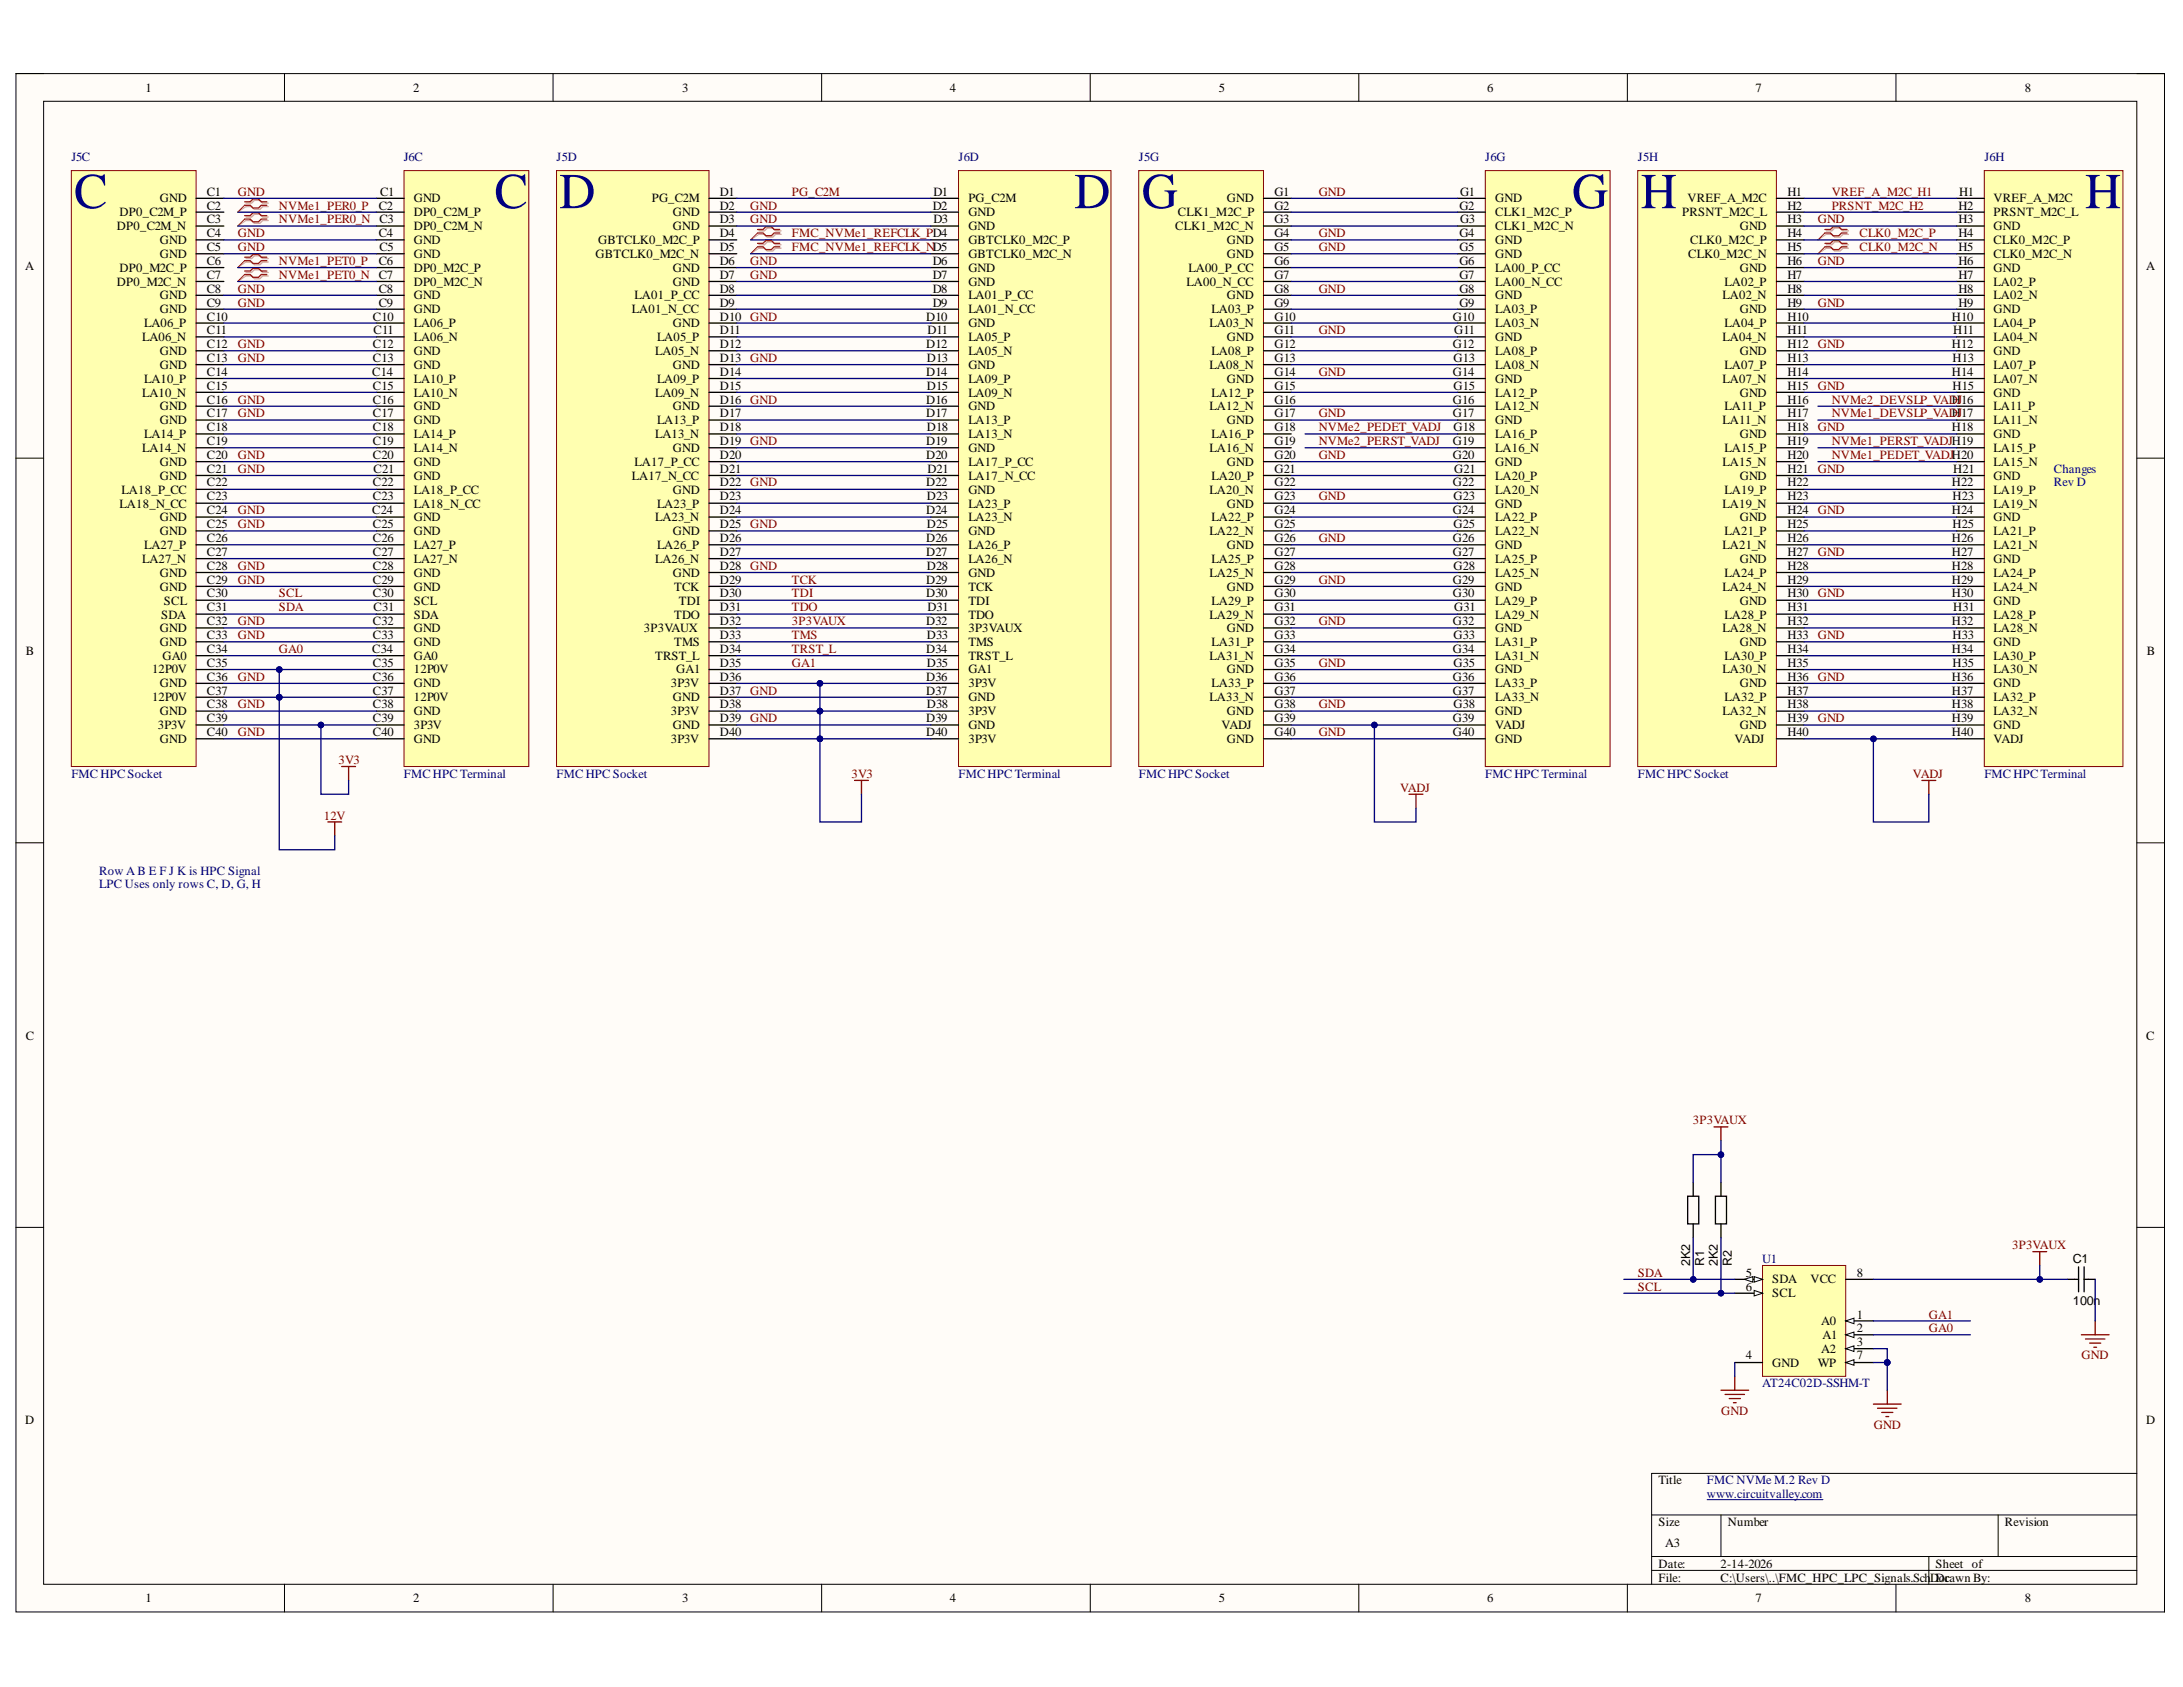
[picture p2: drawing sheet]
<svg xmlns="http://www.w3.org/2000/svg" width="279mm" height="216mm" viewBox="0 0 279 216" stroke-linecap="round" stroke-linejoin="round" font-family="sans-serif">
<defs><g id="words">
<g font-size="6.4" fill="#000080">
<text x="9.5" y="26.6">C</text>
<text x="63.3" y="26.6">C</text>
<text x="71.6" y="26.6">D</text>
<text x="137.5" y="26.6">D</text>
<text x="146.1" y="26.6">G</text>
<text x="201.2" y="26.6">G</text>
<text x="210" y="26.6">H</text>
<text x="266.8" y="26.6">H</text>
</g>
<g font-size="1.6">
<text x="18.6" y="11.8">1</text>
<text x="52.9" y="11.8">2</text>
<text x="87.3" y="11.8">3</text>
<text x="121.6" y="11.8">4</text>
<text x="156" y="11.8">5</text>
<text x="190.4" y="11.8">6</text>
<text x="224.7" y="11.8">7</text>
<text x="259.1" y="11.8">8</text>
<text x="15" y="29.4">DP0_C2M_N</text>
<text x="15.3" y="27.7">DP0_C2M_P</text>
<text x="20.5" y="25.9">GND</text>
<text x="26.5" y="25">C1</text>
<text x="26.5" y="26.8">C2</text>
<text x="26.5" y="28.6">C3</text>
<text x="48.5" y="26.8">C2</text>
<text x="48.6" y="25">C1</text>
<text x="53" y="25.9">GND</text>
<text x="53" y="27.7">DP0_C2M_P</text>
<text x="53" y="29.4">DP0_C2M_N</text>
<text x="83.4" y="25.9">PG_C2M</text>
<text x="86.1" y="27.7">GND</text>
<text x="86.1" y="29.4">GND</text>
<text x="92.1" y="25">D1</text>
<text x="92.1" y="26.8">D2</text>
<text x="92.1" y="28.6">D3</text>
<text x="119.4" y="26.8">D2</text>
<text x="119.5" y="25">D1</text>
<text x="119.5" y="28.6">D3</text>
<text x="123.9" y="25.9">PG_C2M</text>
<text x="123.9" y="27.7">GND</text>
<text x="123.9" y="29.4">GND</text>
<text x="150.4" y="29.4">CLK1_M2C_N</text>
<text x="150.8" y="27.7">CLK1_M2C_P</text>
<text x="157" y="25.9">GND</text>
<text x="163.1" y="25">G1</text>
<text x="163.1" y="26.8">G2</text>
<text x="163.1" y="28.6">G3</text>
<text x="186.8" y="26.8">G2</text>
<text x="186.9" y="25">G1</text>
<text x="186.9" y="28.6">G3</text>
<text x="191.4" y="25.9">GND</text>
<text x="191.4" y="27.7">CLK1_M2C_P</text>
<text x="191.4" y="29.4">CLK1_M2C_N</text>
<text x="215.3" y="27.7">PRSNT_M2C_L</text>
<text x="216" y="25.9">VREF_A_M2C</text>
<text x="222.7" y="29.4">GND</text>
<text x="228.8" y="25">H1</text>
<text x="228.8" y="26.8">H2</text>
<text x="228.8" y="28.6">H3</text>
<text x="250.7" y="26.8">H2</text>
<text x="250.7" y="28.6">H3</text>
<text x="250.8" y="25">H1</text>
<text x="255.2" y="25.9">VREF_A_M2C</text>
<text x="255.2" y="27.7">PRSNT_M2C_L</text>
<text x="255.2" y="29.4">GND</text>
<text x="3.2" y="34.6">A</text>
<text x="15.3" y="34.8">DP0_M2C_P</text>
<text x="20.5" y="31.2">GND</text>
<text x="20.5" y="33">GND</text>
<text x="26.5" y="30.4">C4</text>
<text x="26.5" y="32.1">C5</text>
<text x="26.5" y="33.9">C6</text>
<text x="26.5" y="35.7">C7</text>
<text x="48.5" y="30.4">C4</text>
<text x="48.5" y="33.9">C6</text>
<text x="48.6" y="32.1">C5</text>
<text x="53" y="31.2">GND</text>
<text x="53" y="33">GND</text>
<text x="53" y="34.8">DP0_M2C_P</text>
<text x="76.2" y="33">GBTCLK0_M2C_N</text>
<text x="76.6" y="31.2">GBTCLK0_M2C_P</text>
<text x="86.1" y="34.8">GND</text>
<text x="92.1" y="30.4">D4</text>
<text x="92.1" y="32.1">D5</text>
<text x="92.1" y="33.9">D6</text>
<text x="92.1" y="35.7">D7</text>
<text x="119.4" y="33.9">D6</text>
<text x="119.4" y="35.7">D7</text>
<text x="123.9" y="31.2">GBTCLK0_M2C_P</text>
<text x="123.9" y="33">GBTCLK0_M2C_N</text>
<text x="123.9" y="34.8">GND</text>
<text x="152.1" y="34.8">LA00_P_CC</text>
<text x="157" y="31.2">GND</text>
<text x="157" y="33">GND</text>
<text x="163.1" y="30.4">G4</text>
<text x="163.1" y="32.1">G5</text>
<text x="163.1" y="33.9">G6</text>
<text x="163.1" y="35.7">G7</text>
<text x="186.8" y="30.4">G4</text>
<text x="186.8" y="32.1">G5</text>
<text x="186.8" y="33.9">G6</text>
<text x="186.8" y="35.7">G7</text>
<text x="191.4" y="31.2">GND</text>
<text x="191.4" y="33">GND</text>
<text x="191.4" y="34.8">LA00_P_CC</text>
<text x="216.1" y="33">CLK0_M2C_N</text>
<text x="216.3" y="31.2">CLK0_M2C_P</text>
<text x="222.7" y="34.8">GND</text>
<text x="228.8" y="30.4">H4</text>
<text x="228.8" y="32.1">H5</text>
<text x="228.8" y="33.9">H6</text>
<text x="228.8" y="35.7">H7</text>
<text x="250.7" y="30.4">H4</text>
<text x="250.7" y="32.1">H5</text>
<text x="250.7" y="33.9">H6</text>
<text x="250.7" y="35.7">H7</text>
<text x="255.2" y="31.2">CLK0_M2C_P</text>
<text x="255.2" y="33">CLK0_M2C_N</text>
<text x="255.2" y="34.8">GND</text>
<text x="274.7" y="34.6">A</text>
<text x="15" y="36.5">DP0_M2C_N</text>
<text x="18.4" y="41.9">LA06_P</text>
<text x="20.5" y="38.3">GND</text>
<text x="20.5" y="40.1">GND</text>
<text x="26.5" y="37.5">C8</text>
<text x="26.5" y="39.2">C9</text>
<text x="26.5" y="41">C10</text>
<text x="47.7" y="41">C10</text>
<text x="48.5" y="37.5">C8</text>
<text x="48.5" y="39.2">C9</text>
<text x="53" y="36.5">DP0_M2C_N</text>
<text x="53" y="38.3">GND</text>
<text x="53" y="40.1">GND</text>
<text x="53" y="41.9">LA06_P</text>
<text x="80.9" y="40.1">LA01_N_CC</text>
<text x="81.2" y="38.3">LA01_P_CC</text>
<text x="86.1" y="36.5">GND</text>
<text x="86.1" y="41.9">GND</text>
<text x="92.1" y="37.5">D8</text>
<text x="92.1" y="39.2">D9</text>
<text x="92.1" y="41">D10</text>
<text x="118.5" y="41">D10</text>
<text x="119.4" y="37.5">D8</text>
<text x="119.4" y="39.2">D9</text>
<text x="123.9" y="36.5">GND</text>
<text x="123.9" y="38.3">LA01_P_CC</text>
<text x="123.9" y="40.1">LA01_N_CC</text>
<text x="123.9" y="41.9">GND</text>
<text x="151.9" y="36.5">LA00_N_CC</text>
<text x="154.8" y="41.9">LA03_N</text>
<text x="155.1" y="40.1">LA03_P</text>
<text x="157" y="38.3">GND</text>
<text x="163.1" y="37.5">G8</text>
<text x="163.1" y="39.2">G9</text>
<text x="163.1" y="41">G10</text>
<text x="186" y="41">G10</text>
<text x="186.8" y="37.5">G8</text>
<text x="186.8" y="39.2">G9</text>
<text x="191.4" y="36.5">LA00_N_CC</text>
<text x="191.4" y="38.3">GND</text>
<text x="191.4" y="40.1">LA03_P</text>
<text x="191.4" y="41.9">LA03_N</text>
<text x="220.5" y="38.3">LA02_N</text>
<text x="220.7" y="36.5">LA02_P</text>
<text x="220.7" y="41.9">LA04_P</text>
<text x="222.7" y="40.1">GND</text>
<text x="228.8" y="37.5">H8</text>
<text x="228.8" y="39.2">H9</text>
<text x="228.8" y="41">H10</text>
<text x="249.8" y="41">H10</text>
<text x="250.7" y="37.5">H8</text>
<text x="250.7" y="39.2">H9</text>
<text x="255.2" y="36.5">LA02_P</text>
<text x="255.2" y="38.3">LA02_N</text>
<text x="255.2" y="40.1">GND</text>
<text x="255.2" y="41.9">LA04_P</text>
<text x="18.2" y="43.6">LA06_N</text>
<text x="20.5" y="45.4">GND</text>
<text x="20.5" y="47.2">GND</text>
<text x="26.5" y="42.8">C11</text>
<text x="26.5" y="44.6">C12</text>
<text x="26.5" y="46.4">C13</text>
<text x="47.7" y="44.6">C12</text>
<text x="47.7" y="46.4">C13</text>
<text x="47.8" y="42.8">C11</text>
<text x="53" y="43.6">LA06_N</text>
<text x="53" y="45.4">GND</text>
<text x="53" y="47.2">GND</text>
<text x="83.8" y="45.4">LA05_N</text>
<text x="84.1" y="43.6">LA05_P</text>
<text x="86.1" y="47.2">GND</text>
<text x="92.1" y="42.8">D11</text>
<text x="92.1" y="44.6">D12</text>
<text x="92.1" y="46.4">D13</text>
<text x="118.5" y="44.6">D12</text>
<text x="118.6" y="46.4">D13</text>
<text x="118.7" y="42.8">D11</text>
<text x="123.9" y="43.6">LA05_P</text>
<text x="123.9" y="45.4">LA05_N</text>
<text x="123.9" y="47.2">GND</text>
<text x="154.8" y="47.2">LA08_N</text>
<text x="155.1" y="45.4">LA08_P</text>
<text x="157" y="43.6">GND</text>
<text x="163.1" y="42.8">G11</text>
<text x="163.1" y="44.6">G12</text>
<text x="163.1" y="46.4">G13</text>
<text x="186" y="44.6">G12</text>
<text x="186" y="46.4">G13</text>
<text x="186.1" y="42.8">G11</text>
<text x="191.4" y="43.6">GND</text>
<text x="191.4" y="45.4">LA08_P</text>
<text x="191.4" y="47.2">LA08_N</text>
<text x="220.5" y="43.6">LA04_N</text>
<text x="220.7" y="47.2">LA07_P</text>
<text x="222.7" y="45.4">GND</text>
<text x="228.8" y="42.8">H11</text>
<text x="228.8" y="44.6">H12</text>
<text x="228.8" y="46.4">H13</text>
<text x="249.8" y="44.6">H12</text>
<text x="249.9" y="46.4">H13</text>
<text x="250" y="42.8">H11</text>
<text x="255.2" y="43.6">LA04_N</text>
<text x="255.2" y="45.4">GND</text>
<text x="255.2" y="47.2">LA07_P</text>
<text x="18.2" y="50.7">LA10_N</text>
<text x="18.4" y="49">LA10_P</text>
<text x="20.5" y="52.5">GND</text>
<text x="26.5" y="48.1">C14</text>
<text x="26.5" y="49.9">C15</text>
<text x="26.5" y="51.7">C16</text>
<text x="26.5" y="53.4">C17</text>
<text x="47.6" y="48.1">C14</text>
<text x="47.7" y="49.9">C15</text>
<text x="47.7" y="51.7">C16</text>
<text x="47.7" y="53.4">C17</text>
<text x="53" y="49">LA10_P</text>
<text x="53" y="50.7">LA10_N</text>
<text x="53" y="52.5">GND</text>
<text x="83.8" y="50.7">LA09_N</text>
<text x="84.1" y="49">LA09_P</text>
<text x="86.1" y="52.5">GND</text>
<text x="92.1" y="48.1">D14</text>
<text x="92.1" y="49.9">D15</text>
<text x="92.1" y="51.7">D16</text>
<text x="92.1" y="53.4">D17</text>
<text x="118.5" y="48.1">D14</text>
<text x="118.5" y="51.7">D16</text>
<text x="118.5" y="53.4">D17</text>
<text x="118.6" y="49.9">D15</text>
<text x="123.9" y="49">LA09_P</text>
<text x="123.9" y="50.7">LA09_N</text>
<text x="123.9" y="52.5">GND</text>
<text x="154.8" y="52.5">LA12_N</text>
<text x="155.1" y="50.7">LA12_P</text>
<text x="157" y="49">GND</text>
<text x="163.1" y="48.1">G14</text>
<text x="163.1" y="49.9">G15</text>
<text x="163.1" y="51.7">G16</text>
<text x="163.1" y="53.4">G17</text>
<text x="186" y="48.1">G14</text>
<text x="186" y="51.7">G16</text>
<text x="186" y="53.4">G17</text>
<text x="186" y="49.9">G15</text>
<text x="191.4" y="49">GND</text>
<text x="191.4" y="50.7">LA12_P</text>
<text x="191.4" y="52.5">LA12_N</text>
<text x="220.5" y="49">LA07_N</text>
<text x="220.7" y="52.5">LA11_P</text>
<text x="222.7" y="50.7">GND</text>
<text x="228.8" y="48.1">H14</text>
<text x="228.8" y="49.9">H15</text>
<text x="228.8" y="51.7">H16</text>
<text x="228.8" y="53.4">H17</text>
<text x="249.8" y="48.1">H14</text>
<text x="249.8" y="51.7">H16</text>
<text x="249.8" y="53.4">H17</text>
<text x="249.9" y="49.9">H15</text>
<text x="255.2" y="49">LA07_N</text>
<text x="255.2" y="50.7">GND</text>
<text x="255.2" y="52.5">LA11_P</text>
<text x="18.2" y="57.9">LA14_N</text>
<text x="18.4" y="56.1">LA14_P</text>
<text x="20.5" y="54.3">GND</text>
<text x="20.5" y="59.6">GND</text>
<text x="26.5" y="55.1">C18</text>
<text x="26.5" y="56.9">C19</text>
<text x="26.5" y="58.7">C20</text>
<text x="47.7" y="55.1">C18</text>
<text x="47.7" y="56.9">C19</text>
<text x="47.7" y="58.7">C20</text>
<text x="53" y="54.3">GND</text>
<text x="53" y="56.1">LA14_P</text>
<text x="53" y="57.9">LA14_N</text>
<text x="53" y="59.6">GND</text>
<text x="81.2" y="59.6">LA17_P_CC</text>
<text x="83.8" y="56.1">LA13_N</text>
<text x="84.1" y="54.3">LA13_P</text>
<text x="86.1" y="57.9">GND</text>
<text x="92.1" y="55.1">D18</text>
<text x="92.1" y="56.9">D19</text>
<text x="92.1" y="58.7">D20</text>
<text x="118.5" y="56.9">D19</text>
<text x="118.5" y="58.7">D20</text>
<text x="118.6" y="55.1">D18</text>
<text x="123.9" y="54.3">LA13_P</text>
<text x="123.9" y="56.1">LA13_N</text>
<text x="123.9" y="57.9">GND</text>
<text x="123.9" y="59.6">LA17_P_CC</text>
<text x="154.8" y="57.9">LA16_N</text>
<text x="155.1" y="56.1">LA16_P</text>
<text x="157" y="54.3">GND</text>
<text x="157" y="59.6">GND</text>
<text x="163.1" y="55.1">G18</text>
<text x="163.1" y="56.9">G19</text>
<text x="163.1" y="58.7">G20</text>
<text x="186" y="56.9">G19</text>
<text x="186" y="58.7">G20</text>
<text x="186" y="55.1">G18</text>
<text x="191.4" y="54.3">GND</text>
<text x="191.4" y="56.1">LA16_P</text>
<text x="191.4" y="57.9">LA16_N</text>
<text x="191.4" y="59.6">GND</text>
<text x="220.5" y="54.3">LA11_N</text>
<text x="220.5" y="59.6">LA15_N</text>
<text x="220.7" y="57.9">LA15_P</text>
<text x="222.7" y="56.1">GND</text>
<text x="228.8" y="55.1">H18</text>
<text x="228.8" y="56.9">H19</text>
<text x="228.8" y="58.7">H20</text>
<text x="249.8" y="55.1">H18</text>
<text x="255.2" y="54.3">LA11_N</text>
<text x="255.2" y="56.1">GND</text>
<text x="255.2" y="57.9">LA15_P</text>
<text x="255.2" y="59.6">LA15_N</text>
<text x="15.3" y="65">LA18_N_CC</text>
<text x="15.6" y="63.2">LA18_P_CC</text>
<text x="20.5" y="61.4">GND</text>
<text x="26.5" y="60.5">C21</text>
<text x="26.5" y="62.3">C22</text>
<text x="26.5" y="64">C23</text>
<text x="26.5" y="65.8">C24</text>
<text x="47.6" y="65.8">C24</text>
<text x="47.7" y="62.3">C22</text>
<text x="47.7" y="64">C23</text>
<text x="47.8" y="60.5">C21</text>
<text x="53" y="61.4">GND</text>
<text x="53" y="63.2">LA18_P_CC</text>
<text x="53" y="65">LA18_N_CC</text>
<text x="80.9" y="61.4">LA17_N_CC</text>
<text x="84.1" y="65">LA23_P</text>
<text x="86.1" y="63.2">GND</text>
<text x="92.1" y="60.5">D21</text>
<text x="92.1" y="62.3">D22</text>
<text x="92.1" y="64">D23</text>
<text x="92.1" y="65.8">D24</text>
<text x="118.5" y="62.3">D22</text>
<text x="118.5" y="65.8">D24</text>
<text x="118.6" y="64">D23</text>
<text x="118.7" y="60.5">D21</text>
<text x="123.9" y="61.4">LA17_N_CC</text>
<text x="123.9" y="63.2">GND</text>
<text x="123.9" y="65">LA23_P</text>
<text x="154.8" y="63.2">LA20_N</text>
<text x="155.1" y="61.4">LA20_P</text>
<text x="157" y="65">GND</text>
<text x="163.1" y="60.5">G21</text>
<text x="163.1" y="62.3">G22</text>
<text x="163.1" y="64">G23</text>
<text x="163.1" y="65.8">G24</text>
<text x="186" y="62.3">G22</text>
<text x="186" y="65.8">G24</text>
<text x="186" y="64">G23</text>
<text x="186.1" y="60.5">G21</text>
<text x="191.4" y="61.4">LA20_P</text>
<text x="191.4" y="63.2">LA20_N</text>
<text x="191.4" y="65">GND</text>
<text x="220.5" y="65">LA19_N</text>
<text x="220.7" y="63.2">LA19_P</text>
<text x="222.7" y="61.4">GND</text>
<text x="228.8" y="60.5">H21</text>
<text x="228.8" y="62.3">H22</text>
<text x="228.8" y="64">H23</text>
<text x="228.8" y="65.8">H24</text>
<text x="249.8" y="62.3">H22</text>
<text x="249.8" y="65.8">H24</text>
<text x="249.9" y="64">H23</text>
<text x="250" y="60.5">H21</text>
<text x="255.2" y="61.4">GND</text>
<text x="255.2" y="63.2">LA19_P</text>
<text x="255.2" y="65">LA19_N</text>
<text x="18.4" y="70.3">LA27_P</text>
<text x="20.5" y="66.7">GND</text>
<text x="20.5" y="68.5">GND</text>
<text x="26.5" y="67.6">C25</text>
<text x="26.5" y="69.4">C26</text>
<text x="26.5" y="71.1">C27</text>
<text x="47.7" y="67.6">C25</text>
<text x="47.7" y="69.4">C26</text>
<text x="47.7" y="71.1">C27</text>
<text x="53" y="66.7">GND</text>
<text x="53" y="68.5">GND</text>
<text x="53" y="70.3">LA27_P</text>
<text x="83.8" y="66.7">LA23_N</text>
<text x="84.1" y="70.3">LA26_P</text>
<text x="86.1" y="68.5">GND</text>
<text x="92.1" y="67.6">D25</text>
<text x="92.1" y="69.4">D26</text>
<text x="92.1" y="71.1">D27</text>
<text x="118.5" y="69.4">D26</text>
<text x="118.5" y="71.1">D27</text>
<text x="118.6" y="67.6">D25</text>
<text x="123.9" y="66.7">LA23_N</text>
<text x="123.9" y="68.5">GND</text>
<text x="123.9" y="70.3">LA26_P</text>
<text x="154.8" y="68.5">LA22_N</text>
<text x="155.1" y="66.7">LA22_P</text>
<text x="157" y="70.3">GND</text>
<text x="163.1" y="67.6">G25</text>
<text x="163.1" y="69.4">G26</text>
<text x="163.1" y="71.1">G27</text>
<text x="186" y="69.4">G26</text>
<text x="186" y="71.1">G27</text>
<text x="186" y="67.6">G25</text>
<text x="191.4" y="66.7">LA22_P</text>
<text x="191.4" y="68.5">LA22_N</text>
<text x="191.4" y="70.3">GND</text>
<text x="220.5" y="70.3">LA21_N</text>
<text x="220.7" y="68.5">LA21_P</text>
<text x="222.7" y="66.7">GND</text>
<text x="228.8" y="67.6">H25</text>
<text x="228.8" y="69.4">H26</text>
<text x="228.8" y="71.1">H27</text>
<text x="249.8" y="69.4">H26</text>
<text x="249.8" y="71.1">H27</text>
<text x="249.9" y="67.6">H25</text>
<text x="255.2" y="66.7">GND</text>
<text x="255.2" y="68.5">LA21_P</text>
<text x="255.2" y="70.3">LA21_N</text>
<text x="18.2" y="72.1">LA27_N</text>
<text x="20.5" y="73.8">GND</text>
<text x="20.5" y="75.6">GND</text>
<text x="21" y="77.4">SCL</text>
<text x="26.5" y="72.9">C28</text>
<text x="26.5" y="74.7">C29</text>
<text x="26.5" y="76.5">C30</text>
<text x="47.7" y="72.9">C28</text>
<text x="47.7" y="74.7">C29</text>
<text x="47.7" y="76.5">C30</text>
<text x="53" y="72.1">LA27_N</text>
<text x="53" y="73.8">GND</text>
<text x="53" y="75.6">GND</text>
<text x="53" y="77.4">SCL</text>
<text x="83.8" y="72.1">LA26_N</text>
<text x="86.1" y="73.8">GND</text>
<text x="86.3" y="75.6">TCK</text>
<text x="86.9" y="77.4">TDI</text>
<text x="92.1" y="72.9">D28</text>
<text x="92.1" y="74.7">D29</text>
<text x="92.1" y="76.5">D30</text>
<text x="118.5" y="74.7">D29</text>
<text x="118.5" y="76.5">D30</text>
<text x="118.6" y="72.9">D28</text>
<text x="123.9" y="72.1">LA26_N</text>
<text x="123.9" y="73.8">GND</text>
<text x="123.9" y="75.6">TCK</text>
<text x="123.9" y="77.4">TDI</text>
<text x="154.8" y="73.8">LA25_N</text>
<text x="155.1" y="72.1">LA25_P</text>
<text x="155.1" y="77.4">LA29_P</text>
<text x="157" y="75.6">GND</text>
<text x="163.1" y="72.9">G28</text>
<text x="163.1" y="74.7">G29</text>
<text x="163.1" y="76.5">G30</text>
<text x="186" y="74.7">G29</text>
<text x="186" y="76.5">G30</text>
<text x="186" y="72.9">G28</text>
<text x="191.4" y="72.1">LA25_P</text>
<text x="191.4" y="73.8">LA25_N</text>
<text x="191.4" y="75.6">GND</text>
<text x="191.4" y="77.4">LA29_P</text>
<text x="220.5" y="75.6">LA24_N</text>
<text x="220.7" y="73.8">LA24_P</text>
<text x="222.7" y="72.1">GND</text>
<text x="222.7" y="77.4">GND</text>
<text x="228.8" y="72.9">H28</text>
<text x="228.8" y="74.7">H29</text>
<text x="228.8" y="76.5">H30</text>
<text x="249.8" y="72.9">H28</text>
<text x="249.8" y="74.7">H29</text>
<text x="249.8" y="76.5">H30</text>
<text x="255.2" y="72.1">GND</text>
<text x="255.2" y="73.8">LA24_P</text>
<text x="255.2" y="75.6">LA24_N</text>
<text x="255.2" y="77.4">GND</text>
<text x="3.3" y="83.8">B</text>
<text x="20.5" y="80.9">GND</text>
<text x="20.5" y="82.7">GND</text>
<text x="20.6" y="79.2">SDA</text>
<text x="26.5" y="78.2">C31</text>
<text x="26.5" y="80">C32</text>
<text x="26.5" y="81.8">C33</text>
<text x="26.5" y="83.6">C34</text>
<text x="47.6" y="83.6">C34</text>
<text x="47.7" y="80">C32</text>
<text x="47.7" y="81.8">C33</text>
<text x="47.8" y="78.2">C31</text>
<text x="53" y="79.2">SDA</text>
<text x="53" y="80.9">GND</text>
<text x="53" y="82.7">GND</text>
<text x="82.4" y="80.9">3P3VAUX</text>
<text x="86.3" y="79.2">TDO</text>
<text x="86.3" y="82.7">TMS</text>
<text x="92.1" y="78.2">D31</text>
<text x="92.1" y="80">D32</text>
<text x="92.1" y="81.8">D33</text>
<text x="92.1" y="83.6">D34</text>
<text x="118.5" y="80">D32</text>
<text x="118.5" y="83.6">D34</text>
<text x="118.6" y="81.8">D33</text>
<text x="118.7" y="78.2">D31</text>
<text x="123.9" y="79.2">TDO</text>
<text x="123.9" y="80.9">3P3VAUX</text>
<text x="123.9" y="82.7">TMS</text>
<text x="154.8" y="79.2">LA29_N</text>
<text x="155.1" y="82.7">LA31_P</text>
<text x="157" y="80.9">GND</text>
<text x="163.1" y="78.2">G31</text>
<text x="163.1" y="80">G32</text>
<text x="163.1" y="81.8">G33</text>
<text x="163.1" y="83.6">G34</text>
<text x="186" y="80">G32</text>
<text x="186" y="83.6">G34</text>
<text x="186" y="81.8">G33</text>
<text x="186.1" y="78.2">G31</text>
<text x="191.4" y="79.2">LA29_N</text>
<text x="191.4" y="80.9">GND</text>
<text x="191.4" y="82.7">LA31_P</text>
<text x="220.5" y="80.9">LA28_N</text>
<text x="220.7" y="79.2">LA28_P</text>
<text x="222.7" y="82.7">GND</text>
<text x="228.8" y="78.2">H31</text>
<text x="228.8" y="80">H32</text>
<text x="228.8" y="81.8">H33</text>
<text x="228.8" y="83.6">H34</text>
<text x="249.8" y="80">H32</text>
<text x="249.8" y="83.6">H34</text>
<text x="249.9" y="81.8">H33</text>
<text x="250" y="78.2">H31</text>
<text x="255.2" y="79.2">LA28_P</text>
<text x="255.2" y="80.9">LA28_N</text>
<text x="255.2" y="82.7">GND</text>
<text x="274.8" y="83.8">B</text>
<text x="19.5" y="86.2">12P0V</text>
<text x="19.5" y="89.7">12P0V</text>
<text x="20.5" y="88">GND</text>
<text x="20.8" y="84.4">GA0</text>
<text x="26.5" y="85.3">C35</text>
<text x="26.5" y="87.1">C36</text>
<text x="26.5" y="88.9">C37</text>
<text x="47.7" y="85.3">C35</text>
<text x="47.7" y="87.1">C36</text>
<text x="47.7" y="88.9">C37</text>
<text x="53" y="84.4">GA0</text>
<text x="53" y="86.2">12P0V</text>
<text x="53" y="88">GND</text>
<text x="53" y="89.7">12P0V</text>
<text x="83.8" y="84.4">TRST_L</text>
<text x="85.9" y="88">3P3V</text>
<text x="86.1" y="89.7">GND</text>
<text x="86.5" y="86.2">GA1</text>
<text x="92.1" y="85.3">D35</text>
<text x="92.1" y="87.1">D36</text>
<text x="92.1" y="88.9">D37</text>
<text x="118.5" y="87.1">D36</text>
<text x="118.5" y="88.9">D37</text>
<text x="118.6" y="85.3">D35</text>
<text x="123.9" y="84.4">TRST_L</text>
<text x="123.9" y="86.2">GA1</text>
<text x="123.9" y="88">3P3V</text>
<text x="123.9" y="89.7">GND</text>
<text x="154.8" y="84.4">LA31_N</text>
<text x="154.8" y="89.7">LA33_N</text>
<text x="155.1" y="88">LA33_P</text>
<text x="157" y="86.2">GND</text>
<text x="163.1" y="85.3">G35</text>
<text x="163.1" y="87.1">G36</text>
<text x="163.1" y="88.9">G37</text>
<text x="186" y="87.1">G36</text>
<text x="186" y="88.9">G37</text>
<text x="186" y="85.3">G35</text>
<text x="191.4" y="84.4">LA31_N</text>
<text x="191.4" y="86.2">GND</text>
<text x="191.4" y="88">LA33_P</text>
<text x="191.4" y="89.7">LA33_N</text>
<text x="220.5" y="86.2">LA30_N</text>
<text x="220.7" y="84.4">LA30_P</text>
<text x="220.7" y="89.7">LA32_P</text>
<text x="222.7" y="88">GND</text>
<text x="228.8" y="85.3">H35</text>
<text x="228.8" y="87.1">H36</text>
<text x="228.8" y="88.9">H37</text>
<text x="249.8" y="87.1">H36</text>
<text x="249.8" y="88.9">H37</text>
<text x="249.9" y="85.3">H35</text>
<text x="255.2" y="84.4">LA30_P</text>
<text x="255.2" y="86.2">LA30_N</text>
<text x="255.2" y="88">GND</text>
<text x="255.2" y="89.7">LA32_P</text>
<text x="20.2" y="93.3">3P3V</text>
<text x="20.5" y="91.5">GND</text>
<text x="20.5" y="95.1">GND</text>
<text x="26.5" y="90.7">C38</text>
<text x="26.5" y="92.4">C39</text>
<text x="26.5" y="94.2">C40</text>
<text x="47.7" y="90.7">C38</text>
<text x="47.7" y="92.4">C39</text>
<text x="47.7" y="94.2">C40</text>
<text x="53" y="91.5">GND</text>
<text x="53" y="93.3">3P3V</text>
<text x="53" y="95.1">GND</text>
<text x="85.9" y="91.5">3P3V</text>
<text x="85.9" y="95.1">3P3V</text>
<text x="86.1" y="93.3">GND</text>
<text x="92.1" y="90.7">D38</text>
<text x="92.1" y="92.4">D39</text>
<text x="92.1" y="94.2">D40</text>
<text x="118.5" y="92.4">D39</text>
<text x="118.5" y="94.2">D40</text>
<text x="118.6" y="90.7">D38</text>
<text x="123.9" y="91.5">3P3V</text>
<text x="123.9" y="93.3">GND</text>
<text x="123.9" y="95.1">3P3V</text>
<text x="156.3" y="93.3">VADJ</text>
<text x="157" y="91.5">GND</text>
<text x="157" y="95.1">GND</text>
<text x="163.1" y="90.7">G38</text>
<text x="163.1" y="92.4">G39</text>
<text x="163.1" y="94.2">G40</text>
<text x="186" y="92.4">G39</text>
<text x="186" y="94.2">G40</text>
<text x="186" y="90.7">G38</text>
<text x="191.4" y="91.5">GND</text>
<text x="191.4" y="93.3">VADJ</text>
<text x="191.4" y="95.1">GND</text>
<text x="220.5" y="91.5">LA32_N</text>
<text x="222" y="95.1">VADJ</text>
<text x="222.7" y="93.3">GND</text>
<text x="228.8" y="90.7">H38</text>
<text x="228.8" y="92.4">H39</text>
<text x="228.8" y="94.2">H40</text>
<text x="249.8" y="90.7">H38</text>
<text x="249.8" y="92.4">H39</text>
<text x="249.8" y="94.2">H40</text>
<text x="255.2" y="91.5">LA32_N</text>
<text x="255.2" y="93.3">GND</text>
<text x="255.2" y="95.1">VADJ</text>
<text x="3.3" y="133">C</text>
<text x="274.7" y="133">C</text>
<text x="216.3" y="162" transform="rotate(-90 216.3 162)">2K2</text>
<text x="218.1" y="162" transform="rotate(-90 218.1 162)">R1</text>
<text x="219.9" y="162" transform="rotate(-90 219.9 162)">2K2</text>
<text x="221.7" y="162" transform="rotate(-90 221.7 162)">R2</text>
<text x="265.3" y="161.6">C1</text>
<text x="223.4" y="163.4">5</text>
<text x="223.4" y="165.2">6</text>
<text x="226.8" y="164.3">SDA</text>
<text x="226.8" y="166">SCL</text>
<text x="231.7" y="164.3">VCC</text>
<text x="237.6" y="163.4">8</text>
<text x="265.3" y="167">100n</text>
<text x="223.4" y="174">4</text>
<text x="233.1" y="173.1">A2</text>
<text x="233.1" y="169.6">A0</text>
<text x="233.3" y="171.4">A1</text>
<text x="237.6" y="172.3">3</text>
<text x="237.6" y="174">7</text>
<text x="237.6" y="170.5">2</text>
<text x="237.6" y="168.7">1</text>
<text x="226.8" y="174.9">GND</text>
<text x="232.7" y="174.9">WP</text>
<text x="3.2" y="182.2">D</text>
<text x="274.7" y="182.2">D</text>
<text x="212.3" y="190">Title</text>
<text x="212.3" y="195.3">Size</text>
<text x="221.2" y="195.3">Number</text>
<text x="256.6" y="195.3">Revision</text>
<text x="212.3" y="200.6">Date:</text>
<text x="212.3" y="202.4">File:</text>
<text x="213.1" y="198">A3</text>
<text x="220.2" y="200.6">2-14-2026</text>
<text x="220.2" y="202.4">C:\Users\..\FMC_HPC_LPC_Signals.Sch</text>
<text x="247.1" y="202.4">DDorcawn By:</text>
<text x="247.7" y="200.6">Sheet of</text>
<text x="18.6" y="205">1</text>
<text x="52.9" y="205">2</text>
<text x="87.3" y="205">3</text>
<text x="121.6" y="205">4</text>
<text x="156" y="205">5</text>
<text x="190.4" y="205">6</text>
<text x="224.7" y="205">7</text>
<text x="259.1" y="205">8</text>
</g>
<g font-size="1.6" fill="#000080">
<text x="9.1" y="20.6">J5C</text>
<text x="51.7" y="20.6">J6C</text>
<text x="71.2" y="20.6">J5D</text>
<text x="122.7" y="20.6">J6D</text>
<text x="145.8" y="20.6">J5G</text>
<text x="190.1" y="20.6">J6G</text>
<text x="209.6" y="20.6">J5H</text>
<text x="254" y="20.6">J6H</text>
<text x="262.9" y="60.5">Changes</text>
<text x="262.9" y="62.3">Rev D</text>
<text x="9.1" y="99.6">FMCHPC Socket</text>
<text x="51.7" y="99.6">FMCHPC Terminal</text>
<text x="71.2" y="99.6">FMCHPC Socket</text>
<text x="122.7" y="99.6">FMCHPC Terminal</text>
<text x="145.8" y="99.6">FMCHPC Socket</text>
<text x="190.1" y="99.6">FMCHPC Terminal</text>
<text x="209.6" y="99.6">FMCHPC Socket</text>
<text x="254" y="99.6">FMCHPC Terminal</text>
<text x="12.7" y="112">Row A B E F J K is HPC Signal</text>
<text x="12.7" y="113.7">LPC Uses only rows C, D, G, H</text>
<text x="225.6" y="161.6">U1</text>
<text x="225.6" y="177.5">AT24C02D-SSHM-T</text>
<text x="218.4" y="190">FMC NVMe M.2 Rev D</text>
<text x="218.4" y="191.7">www.circuitvalley.com</text>
</g>
<g font-size="1.6" fill="#800000">
<text x="30.5" y="25">GND</text>
<text x="35.7" y="28.6">NVMe1_PER0_N C3</text>
<text x="35.7" y="26.8">NVMe1_PER0_P</text>
<text x="96" y="26.8">GND</text>
<text x="96" y="28.6">GND</text>
<text x="101.4" y="25">PG_C2M</text>
<text x="168.8" y="25">GND</text>
<text x="232.7" y="28.6">GND</text>
<text x="234.4" y="25">VREF_A_M2C_H1</text>
<text x="234.4" y="26.8">PRSNT_M2C_H2</text>
<text x="30.5" y="30.4">GND</text>
<text x="30.5" y="32.1">GND</text>
<text x="35.7" y="35.7">NVMe1_PET0_N C7</text>
<text x="35.7" y="33.9">NVMe1_PET0_P</text>
<text x="96" y="33.9">GND</text>
<text x="96" y="35.7">GND</text>
<text x="101.4" y="30.4">FMC_NVMe1_REFCLK_PD4</text>
<text x="101.4" y="32.1">FMC_NVMe1_REFCLK_ND5</text>
<text x="168.8" y="30.4">GND</text>
<text x="168.8" y="32.1">GND</text>
<text x="232.7" y="33.9">GND</text>
<text x="238" y="30.4">CLK0_M2C_P</text>
<text x="238" y="32.1">CLK0_M2C_N</text>
<text x="30.5" y="37.5">GND</text>
<text x="30.5" y="39.2">GND</text>
<text x="96" y="41">GND</text>
<text x="168.8" y="37.5">GND</text>
<text x="232.7" y="39.2">GND</text>
<text x="30.5" y="44.6">GND</text>
<text x="30.5" y="46.4">GND</text>
<text x="96" y="46.4">GND</text>
<text x="168.8" y="42.8">GND</text>
<text x="232.7" y="44.6">GND</text>
<text x="30.5" y="51.7">GND</text>
<text x="30.5" y="53.4">GND</text>
<text x="96" y="51.7">GND</text>
<text x="168.8" y="48.1">GND</text>
<text x="168.8" y="53.4">GND</text>
<text x="232.7" y="49.9">GND</text>
<text x="234.4" y="53.4">NVMe1_DEVSLP_VADJ</text>
<text x="234.4" y="51.7">NVMe2_DEVSLP_VADJ</text>
<text x="30.5" y="58.7">GND</text>
<text x="96" y="56.9">GND</text>
<text x="168.8" y="58.7">GND</text>
<text x="168.8" y="55.1">NVMe2_PEDET_VADJ</text>
<text x="168.8" y="56.9">NVMe2_PERST_VADJ</text>
<text x="232.7" y="55.1">GND</text>
<text x="234.4" y="56.9">NVMe1_PERST_VADJH19</text>
<text x="234.4" y="58.7">NVMe1_PEDET_VADJH20</text>
<text x="30.5" y="60.5">GND</text>
<text x="30.5" y="65.8">GND</text>
<text x="96" y="62.3">GND</text>
<text x="168.8" y="64">GND</text>
<text x="232.7" y="60.5">GND</text>
<text x="232.7" y="65.8">GND</text>
<text x="30.5" y="67.6">GND</text>
<text x="96" y="67.6">GND</text>
<text x="168.8" y="69.4">GND</text>
<text x="232.7" y="71.1">GND</text>
<text x="30.5" y="72.9">GND</text>
<text x="30.5" y="74.7">GND</text>
<text x="35.7" y="76.5">SCL</text>
<text x="96" y="72.9">GND</text>
<text x="101.4" y="74.7">TCK</text>
<text x="101.4" y="76.5">TDI</text>
<text x="168.8" y="74.7">GND</text>
<text x="232.7" y="76.5">GND</text>
<text x="30.5" y="80">GND</text>
<text x="30.5" y="81.8">GND</text>
<text x="35.7" y="78.2">SDA</text>
<text x="35.7" y="83.6">GA0</text>
<text x="101.4" y="78.2">TDO</text>
<text x="101.4" y="80">3P3VAUX</text>
<text x="101.4" y="81.8">TMS</text>
<text x="101.4" y="83.6">TRST_L</text>
<text x="168.8" y="80">GND</text>
<text x="232.7" y="81.8">GND</text>
<text x="30.5" y="87.1">GND</text>
<text x="96" y="88.9">GND</text>
<text x="101.4" y="85.3">GA1</text>
<text x="168.8" y="85.3">GND</text>
<text x="232.7" y="87.1">GND</text>
<text x="30.5" y="94.2">GND</text>
<text x="30.5" y="90.7">GND</text>
<text x="96" y="92.4">GND</text>
<text x="168.8" y="90.7">GND</text>
<text x="168.8" y="94.2">GND</text>
<text x="232.7" y="92.4">GND</text>
<text x="43.3" y="97.8">3V3</text>
<text x="109" y="99.6">3V3</text>
<text x="179.2" y="101.3">VADJ</text>
<text x="244.8" y="99.6">VADJ</text>
<text x="41.5" y="104.9">12V</text>
<text x="216.7" y="143.9">3P3VAUX</text>
<text x="257.5" y="159.9">3P3VAUX</text>
<text x="209.6" y="165.2">SCL</text>
<text x="209.6" y="163.4">SDA</text>
<text x="246.9" y="170.5">GA0</text>
<text x="246.9" y="168.7">GA1</text>
<text x="266.4" y="174">GND</text>
<text x="220.3" y="181.1">GND</text>
<text x="239.8" y="182.9">GND</text>
</g>
</g></defs>
<path d="M2 9.4h275v196.9h-275z" fill-rule="evenodd" fill="#fffcf8"/>
<path d="M2 9.4h275v196.9h-275z" fill="none" stroke="#000" stroke-width=".13"/>
<path d="M5.6 13h267.9v189.8h-267.9z" fill-rule="evenodd" fill="#fffcf8"/>
<g fill="none" stroke="#000" stroke-width=".13">
<path d="M2 9.4h3.6M5.6 13h267.9v189.8h-267.9zM36.4 9.4v3.6M70.8 9.4v3.6M105.2 9.4v3.6M139.5 9.4v3.6M173.9 9.4v3.6M208.3 9.4v3.6M242.7 9.4v3.6M273.5 9.4h3.5v3.6M2 58.6h3.6M273.5 58.6h3.5"/>
<path d="M2 107.9h3.6M273.5 107.9h3.5M2 157.1h3.6M273.5 157.1h3.5M211.4 193.9h62.1M211.4 199.2h62.1M220.3 193.9v5.3M246.9 199.2v3.6M255.7 193.9v5.3M273.5 188.6h-62.1v14.2M36.4 202.8v3.5M70.8 202.8v3.5"/>
<path d="M105.2 202.8v3.5M139.5 202.8v3.5M173.9 202.8v3.5M208.3 202.8v3.5M211.4 201h62.1M242.7 202.8v3.5M277 202.8v3.5"/>
</g>
<g fill="none" stroke="#800000" stroke-width=".17">
<path d="M219.4 144.2h1.8M220.3 144.2v1.8M220.3 177.9h3.5M220.8 178.5h2.5M221.3 179h1.4M221.9 179.5h.3M222 176.1v1.8M239.8 179.7h3.5M241.6 177.9v1.8M260.2 160.2h1.8M261.1 160.2v1.8M266.4 170.8h3.5"/>
<path d="M266.9 171.4h2.5M267.5 171.9h1.4M268 172.4h.3M268.2 169v1.8M240.3 180.2h2.5M240.8 180.8h1.5M241.4 181.3h.3"/>
</g>
<path d="M216 153.1h1.4v3.5h-1.4zM216.7 151.3v1.8M216.7 156.6v1.8M219.6 153.1h1.4v3.5h-1.4zM220.3 151.3v1.8M220.3 156.6v1.8M264.6 163.7h1.4M266 162.1v3.2M266.7 163.7h1.5M266.7 162.1v3.2" fill="none" stroke="#000" stroke-width=".17"/>
<path d="M225.6 162h10.6v14.1h-10.6z" fill-rule="evenodd" fill="#ffffb0"/>
<path d="M225.6 162h10.6v14.1h-10.6z" fill="none" stroke="#800000" stroke-width=".13"/>
<path d="M236.2 172.6h3.6" fill="none" stroke="#000" stroke-width=".17"/>
<path d="M236.2 172.6l1.1-.4v.8z" fill="#f8fcff"/>
<path d="M236.2 172.6l1.1-.4v.8z" fill="none" stroke="#000" stroke-width=".13"/>
<path d="M222 174.4h3.6M222 163.7h3.6" fill="none" stroke="#000" stroke-width=".17"/>
<path d="M224.5 163.4l1.1 .3-1.1 .4z" fill="#f8fcff"/>
<path d="M224.5 163.4l1.1 .3-1.1 .4z" fill="none" stroke="#000" stroke-width=".13"/>
<path d="M223.3 163.7l1-.3v.7z" fill="#f8fcff"/>
<path d="M223.3 163.7l1-.3v.7z" fill="none" stroke="#000" stroke-width=".13"/>
<path d="M222 165.5h3.6" fill="none" stroke="#000" stroke-width=".17"/>
<path d="M224.5 165.1l1.1 .4-1.1 .4z" fill="#f8fcff"/>
<path d="M224.5 165.1l1.1 .4-1.1 .4z" fill="none" stroke="#000" stroke-width=".13"/>
<path d="M236.2 174.4h3.6" fill="none" stroke="#000" stroke-width=".17"/>
<path d="M236.2 174.4l1.1-.4v.7z" fill="#f8fcff"/>
<path d="M236.2 174.4l1.1-.4v.7z" fill="none" stroke="#000" stroke-width=".13"/>
<path d="M236.2 163.7h3.6M236.2 170.8h3.6" fill="none" stroke="#000" stroke-width=".17"/>
<path d="M236.2 170.8l1.1-.3v.7z" fill="#f8fcff"/>
<path d="M236.2 170.8l1.1-.3v.7z" fill="none" stroke="#000" stroke-width=".13"/>
<path d="M236.2 169h3.6" fill="none" stroke="#000" stroke-width=".17"/>
<path d="M236.2 169l1.1-.3v.7z" fill="#f8fcff"/>
<path d="M236.2 169l1.1-.3v.7z" fill="none" stroke="#000" stroke-width=".13"/>
<path d="M218.5 191.9h14.8" fill="none" stroke="#000080" stroke-width=".13"/>
<path d="M9.1 21.8h16v76.3h-16z" fill-rule="evenodd" fill="#ffffb0"/>
<path d="M9.1 21.8h16v76.3h-16z" fill="none" stroke="#800000" stroke-width=".13"/>
<g fill="none" stroke="#000" stroke-width=".17">
<path d="M25.1 25.4h3.5M25.1 27.2h3.5M25.1 28.9h3.5M25.1 30.7h3.5M25.1 32.5h3.5M25.1 34.2h3.5M25.1 36h3.5M25.1 37.8h3.5M25.1 39.6h3.5M25.1 41.3h3.5M25.1 43.1h3.5M25.1 44.9h3.5"/>
<path d="M25.1 46.7h3.5M25.1 48.4h3.5M25.1 50.2h3.5M25.1 52h3.5M25.1 53.8h3.5M25.1 55.5h3.5M25.1 57.3h3.5M25.1 59.1h3.5M25.1 60.9h3.5M25.1 62.6h3.5M25.1 64.4h3.5M25.1 66.2h3.5"/>
<path d="M25.1 67.9h3.5M25.1 69.7h3.5M25.1 71.5h3.5M25.1 73.3h3.5M25.1 75h3.5M25.1 76.8h3.5M25.1 78.6h3.5M25.1 80.4h3.5M25.1 82.1h3.5M25.1 83.9h3.5M25.1 85.7h3.5M25.1 87.5h3.5"/>
<path d="M25.1 89.2h3.5M25.1 91h3.5M25.1 92.8h3.5M25.1 94.6h3.5"/>
</g>
<path d="M71.2 21.8h19.5v76.3h-19.5z" fill-rule="evenodd" fill="#ffffb0"/>
<path d="M71.2 21.8h19.5v76.3h-19.5z" fill="none" stroke="#800000" stroke-width=".13"/>
<g fill="none" stroke="#000" stroke-width=".17">
<path d="M90.7 25.4h3.6M90.7 27.2h3.6M90.7 28.9h3.6M90.7 30.7h3.6M90.7 32.5h3.6M90.7 34.2h3.6M90.7 36h3.6M90.7 37.8h3.6M90.7 39.6h3.6M90.7 41.3h3.6M90.7 43.1h3.6M90.7 44.9h3.6"/>
<path d="M90.7 46.7h3.6M90.7 48.4h3.6M90.7 50.2h3.6M90.7 52h3.6M90.7 53.8h3.6M90.7 55.5h3.6M90.7 57.3h3.6M90.7 59.1h3.6M90.7 60.9h3.6M90.7 62.6h3.6M90.7 64.4h3.6M90.7 66.2h3.6"/>
<path d="M90.7 67.9h3.6M90.7 69.7h3.6M90.7 71.5h3.6M90.7 73.3h3.6M90.7 75h3.6M90.7 76.8h3.6M90.7 78.6h3.6M90.7 80.4h3.6M90.7 82.1h3.6M90.7 83.9h3.6M90.7 85.7h3.6M90.7 87.5h3.6"/>
<path d="M90.7 89.2h3.6M90.7 91h3.6M90.7 92.8h3.6M90.7 94.6h3.6"/>
</g>
<path d="M145.7 21.8h16v76.3h-16z" fill-rule="evenodd" fill="#ffffb0"/>
<path d="M145.7 21.8h16v76.3h-16z" fill="none" stroke="#800000" stroke-width=".13"/>
<g fill="none" stroke="#000" stroke-width=".17">
<path d="M161.7 25.4h3.6M161.7 27.2h3.6M161.7 28.9h3.6M161.7 30.7h3.6M161.7 32.5h3.6M161.7 34.2h3.6M161.7 36h3.6M161.7 37.8h3.6M161.7 39.6h3.6M161.7 41.3h3.6M161.7 43.1h3.6M161.7 44.9h3.6"/>
<path d="M161.7 46.7h3.6M161.7 48.4h3.6M161.7 50.2h3.6M161.7 52h3.6M161.7 53.8h3.6M161.7 55.5h3.6M161.7 57.3h3.6M161.7 59.1h3.6M161.7 60.9h3.6M161.7 62.6h3.6M161.7 64.4h3.6M161.7 66.2h3.6"/>
<path d="M161.7 67.9h3.6M161.7 69.7h3.6M161.7 71.5h3.6M161.7 73.3h3.6M161.7 75h3.6M161.7 76.8h3.6M161.7 78.6h3.6M161.7 80.4h3.6M161.7 82.1h3.6M161.7 83.9h3.6M161.7 85.7h3.6M161.7 87.5h3.6"/>
<path d="M161.7 89.2h3.6M161.7 91h3.6M161.7 92.8h3.6M161.7 94.6h3.6"/>
</g>
<path d="M209.6 21.8h17.8v76.3h-17.8z" fill-rule="evenodd" fill="#ffffb0"/>
<path d="M209.6 21.8h17.8v76.3h-17.8z" fill="none" stroke="#800000" stroke-width=".13"/>
<g fill="none" stroke="#000" stroke-width=".17">
<path d="M227.4 25.4h3.5M227.4 27.2h3.5M227.4 28.9h3.5M227.4 30.7h3.5M227.4 32.5h3.5M227.4 34.2h3.5M227.4 36h3.5M227.4 37.8h3.5M227.4 39.6h3.5M227.4 41.3h3.5M227.4 43.1h3.5M227.4 44.9h3.5"/>
<path d="M227.4 46.7h3.5M227.4 48.4h3.5M227.4 50.2h3.5M227.4 52h3.5M227.4 53.8h3.5M227.4 55.5h3.5M227.4 57.3h3.5M227.4 59.1h3.5M227.4 60.9h3.5M227.4 62.6h3.5M227.4 64.4h3.5M227.4 66.2h3.5"/>
<path d="M227.4 68h3.5M227.4 69.7h3.5M227.4 71.5h3.5M227.4 73.3h3.5M227.4 75h3.5M227.4 76.8h3.5M227.4 78.6h3.5M227.4 80.4h3.5M227.4 82.1h3.5M227.4 83.9h3.5M227.4 85.7h3.5M227.4 87.5h3.5"/>
<path d="M227.4 89.2h3.5M227.4 91h3.5M227.4 92.8h3.5M227.4 94.6h3.5"/>
</g>
<path d="M51.7 21.8h16v76.3h-16z" fill-rule="evenodd" fill="#ffffb0"/>
<path d="M51.7 21.8h16v76.3h-16z" fill="none" stroke="#800000" stroke-width=".13"/>
<g fill="none" stroke="#000" stroke-width=".17">
<path d="M48.2 25.4h3.5M48.2 27.2h3.5M48.2 28.9h3.5M48.2 30.7h3.5M48.2 32.5h3.5M48.2 34.2h3.5M48.2 36h3.5M48.2 37.8h3.5M48.2 39.6h3.5M48.2 41.3h3.5M48.2 43.1h3.5M48.2 44.9h3.5"/>
<path d="M48.2 46.7h3.5M48.2 48.4h3.5M48.2 50.2h3.5M48.2 52h3.5M48.2 53.8h3.5M48.2 55.5h3.5M48.2 57.3h3.5M48.2 59.1h3.5M48.2 60.9h3.5M48.2 62.6h3.5M48.2 64.4h3.5M48.2 66.2h3.5"/>
<path d="M48.2 67.9h3.5M48.2 69.7h3.5M48.2 71.5h3.5M48.2 73.3h3.5M48.2 75h3.5M48.2 76.8h3.5M48.2 78.6h3.5M48.2 80.4h3.5M48.2 82.1h3.5M48.2 83.9h3.5M48.2 85.7h3.5M48.2 87.5h3.5"/>
<path d="M48.2 89.2h3.5M48.2 91h3.5M48.2 92.8h3.5M48.2 94.6h3.5"/>
</g>
<path d="M122.7 21.8h19.5v76.3h-19.5z" fill-rule="evenodd" fill="#ffffb0"/>
<path d="M122.7 21.8h19.5v76.3h-19.5z" fill="none" stroke="#800000" stroke-width=".13"/>
<g fill="none" stroke="#000" stroke-width=".17">
<path d="M119.1 25.4h3.6M119.1 27.2h3.6M119.1 28.9h3.6M119.1 30.7h3.6M119.1 32.5h3.6M119.1 34.2h3.6M119.1 36h3.6M119.1 37.8h3.6M119.1 39.6h3.6M119.1 41.3h3.6M119.1 43.1h3.6M119.1 44.9h3.6"/>
<path d="M119.1 46.7h3.6M119.1 48.4h3.6M119.1 50.2h3.6M119.1 52h3.6M119.1 53.8h3.6M119.1 55.5h3.6M119.1 57.3h3.6M119.1 59.1h3.6M119.1 60.9h3.6M119.1 62.6h3.6M119.1 64.4h3.6M119.1 66.2h3.6"/>
<path d="M119.1 67.9h3.6M119.1 69.7h3.6M119.1 71.5h3.6M119.1 73.3h3.6M119.1 75h3.6M119.1 76.8h3.6M119.1 78.6h3.6M119.1 80.4h3.6M119.1 82.1h3.6M119.1 83.9h3.6M119.1 85.7h3.6M119.1 87.5h3.6"/>
<path d="M119.1 89.2h3.6M119.1 91h3.6M119.1 92.8h3.6M119.1 94.6h3.6"/>
</g>
<path d="M190.1 21.8h16v76.3h-16z" fill-rule="evenodd" fill="#ffffb0"/>
<path d="M190.1 21.8h16v76.3h-16z" fill="none" stroke="#800000" stroke-width=".13"/>
<g fill="none" stroke="#000" stroke-width=".17">
<path d="M186.5 25.4h3.6M186.5 27.2h3.6M186.5 28.9h3.6M186.5 30.7h3.6M186.5 32.5h3.6M186.5 34.2h3.6M186.5 36h3.6M186.5 37.8h3.6M186.5 39.6h3.6M186.5 41.3h3.6M186.5 43.1h3.6M186.5 44.9h3.6"/>
<path d="M186.5 46.7h3.6M186.5 48.4h3.6M186.5 50.2h3.6M186.5 52h3.6M186.5 53.8h3.6M186.5 55.5h3.6M186.5 57.3h3.6M186.5 59.1h3.6M186.5 60.9h3.6M186.5 62.6h3.6M186.5 64.4h3.6M186.5 66.2h3.6"/>
<path d="M186.5 68h3.6M186.5 69.7h3.6M186.5 71.5h3.6M186.5 73.3h3.6M186.5 75h3.6M186.5 76.8h3.6M186.5 78.6h3.6M186.5 80.4h3.6M186.5 82.1h3.6M186.5 83.9h3.6M186.5 85.7h3.6M186.5 87.5h3.6"/>
<path d="M186.5 89.2h3.6M186.5 91h3.6M186.5 92.8h3.6M186.5 94.6h3.6"/>
</g>
<path d="M254 21.8h17.7v76.3h-17.7z" fill-rule="evenodd" fill="#ffffb0"/>
<path d="M254 21.8h17.7v76.3h-17.7z" fill="none" stroke="#800000" stroke-width=".13"/>
<g fill="none" stroke="#000" stroke-width=".17">
<path d="M250.4 25.4h3.6M250.4 27.2h3.6M250.4 28.9h3.6M250.4 30.7h3.6M250.4 32.5h3.6M250.4 34.2h3.6M250.4 36h3.6M250.4 37.8h3.6M250.4 39.6h3.6M250.4 41.3h3.6M250.4 43.1h3.6M250.4 44.9h3.6"/>
<path d="M250.4 46.7h3.6M250.4 48.4h3.6M250.4 50.2h3.6M250.4 52h3.6M250.4 53.8h3.6M250.4 55.5h3.6M250.4 57.3h3.6M250.4 59.1h3.6M250.4 60.9h3.6M250.4 62.6h3.6M250.4 64.4h3.6M250.4 66.2h3.6"/>
<path d="M250.4 68h3.6M250.4 69.7h3.6M250.4 71.5h3.6M250.4 73.3h3.6M250.4 75h3.6M250.4 76.8h3.6M250.4 78.6h3.6M250.4 80.4h3.6M250.4 82.1h3.6M250.4 83.9h3.6M250.4 85.7h3.6M250.4 87.5h3.6"/>
<path d="M250.4 89.2h3.6M250.4 91h3.6M250.4 92.8h3.6M250.4 94.6h3.6"/>
</g>
<g fill="none" stroke="#d0a19e" stroke-width=".17">
<path d="M31.5 26h.7l.4-.4h.7l.3 .4h.7M31.5 26.4h.7l.4 .4h.7l.3-.4h.7M31.5 27.8h.7l.4-.4h.7l.3 .4h.7M31.5 28.2h.7l.4 .4h.7l.3-.4h.7M31.5 33.1h.7l.4-.4h.7l.3 .4h.7M31.5 33.5h.7l.4 .4h.7l.3-.4h.7M31.5 34.9h.7l.4-.4h.7l.3 .4h.7M31.5 35.3h.7l.4 .4h.7l.3-.4h.7M97.1 29.5h.7l.4-.3h.7l.4 .3h.7M97.1 30h.7l.4 .3h.7l.4-.3h.7M97.1 31.3h.7l.4-.3h.7l.4 .3h.7M97.1 31.8h.7l.4 .3h.7l.4-.3h.7"/>
<path d="M233.7 29.6h.8l.3-.4h.7l.4 .4h.7M233.7 30h.8l.3 .3h.7l.4-.3h.7M233.7 31.3h.8l.3-.3h.7l.4 .3h.7M233.7 31.8h.8l.3 .3h.7l.4-.3h.7"/>
</g>
<path d="M31.5 26.4l-1.1 .8M31.5 28.2l-1.1 .7M31.5 33.5l-1.1 .7M31.5 35.3l-1.1 .7M97.1 30l-1 .7M97.1 31.8l-1 .7M233.7 30l-1 .7M233.7 31.8l-1 .7" fill="none" stroke="#d0a19e" stroke-width=".13"/>
<g fill="none" stroke="#f00" stroke-width=".17">
<path d="M31.3 25.8h.7l.4-.3h.7l.3 .3h.7M31.3 26.3h.7l.4 .3h.7l.3-.3h.7M31.3 27.6h.7l.4-.4h.7l.3 .4h.7M31.3 28h.7l.4 .4h.7l.3-.4h.7M31.3 32.9h.7l.4-.3h.7l.3 .3h.7M31.3 33.4h.7l.4 .3h.7l.3-.3h.7M31.3 34.7h.7l.4-.4h.7l.3 .4h.7M31.3 35.1h.7l.4 .4h.7l.3-.4h.7M97 29.4h.7l.3-.4h.7l.4 .4h.7M97 29.8h.7l.3 .4h.7l.4-.4h.7M97 31.1h.7l.3-.3h.7l.4 .3h.7M97 31.6h.7l.3 .3h.7l.4-.3h.7"/>
<path d="M233.6 29.4h.7l.3-.4h.7l.4 .4h.7M233.6 29.8h.7l.3 .4h.7l.4-.4h.7M233.6 31.1h.7l.3-.3h.7l.4 .3h.7M233.6 31.6h.7l.3 .3h.7l.4-.3h.7"/>
</g>
<path d="M31.3 26.3l-.9 .9M31.3 28l-.9 .9M31.3 33.4l-.9 .8M31.3 35.1l-.9 .9M97 29.8l-.9 .9M97 31.6l-.9 .9M233.6 29.8l-.9 .9M233.6 31.6l-.9 .9" fill="none" stroke="#f00" stroke-width=".13"/>
<path d="M43.7 98.1h1.8M44.6 98.1v1.8M109.4 99.9h1.7M110.3 99.9v1.7M246 99.9h1.8M246.9 99.9v1.7M42 105.2h1.7M42.8 105.2v1.8M180.3 101.6h1.8M181.2 101.6v1.8" fill="none" stroke="#800000" stroke-width=".17"/>
<path d="M261.1 162v1.7h3.5" fill="none" stroke="#000080" stroke-width=".17"/>
<circle cx="261.1" cy="163.7" r=".35" fill="#000080"/>
<circle cx="261.1" cy="163.7" r=".35" fill="none" stroke="#000080" stroke-width=".13"/>
<path d="M216.7 158.4v5.3" fill="none" stroke="#000080" stroke-width=".17"/>
<circle cx="216.7" cy="163.7" r=".35" fill="#000080"/>
<circle cx="216.7" cy="163.7" r=".35" fill="none" stroke="#000080" stroke-width=".13"/>
<path d="M220.3 158.4v7.1" fill="none" stroke="#000080" stroke-width=".17"/>
<circle cx="220.3" cy="165.5" r=".35" fill="#000080"/>
<circle cx="220.3" cy="165.5" r=".35" fill="none" stroke="#000080" stroke-width=".13"/>
<path d="M241.6 174.4v3.5" fill="none" stroke="#000080" stroke-width=".17"/>
<circle cx="241.5" cy="174.4" r=".35" fill="#000080"/>
<circle cx="241.5" cy="174.4" r=".35" fill="none" stroke="#000080" stroke-width=".13"/>
<path d="M220.3 147.8v3.5M268.2 163.7v5.3" fill="none" stroke="#000080" stroke-width=".17"/>
<circle cx="220.3" cy="147.8" r=".35" fill="#000080"/>
<circle cx="220.3" cy="147.8" r=".35" fill="none" stroke="#000080" stroke-width=".13"/>
<path d="M220.3 146v1.8h-3.6v3.5" fill="none" stroke="#000080" stroke-width=".17"/>
<circle cx="220.3" cy="147.8" r=".35" fill="#000080"/>
<circle cx="220.3" cy="147.8" r=".35" fill="none" stroke="#000080" stroke-width=".13"/>
<path d="M222 174.4v1.7M239.8 163.7h21.3" fill="none" stroke="#000080" stroke-width=".17"/>
<circle cx="261.1" cy="163.7" r=".35" fill="#000080"/>
<circle cx="261.1" cy="163.7" r=".35" fill="none" stroke="#000080" stroke-width=".13"/>
<path d="M239.8 174.4h1.8" fill="none" stroke="#000080" stroke-width=".17"/>
<circle cx="241.5" cy="174.4" r=".35" fill="#000080"/>
<circle cx="241.5" cy="174.4" r=".35" fill="none" stroke="#000080" stroke-width=".13"/>
<path d="M239.8 172.6h1.8v1.8M239.8 170.8h12.4M239.8 169h12.4" fill="none" stroke="#000080" stroke-width=".17"/>
<circle cx="241.5" cy="174.4" r=".35" fill="#000080"/>
<circle cx="241.5" cy="174.4" r=".35" fill="none" stroke="#000080" stroke-width=".13"/>
<path d="M207.8 165.5h14.2" fill="none" stroke="#000080" stroke-width=".17"/>
<circle cx="220.3" cy="165.5" r=".35" fill="#000080"/>
<circle cx="220.3" cy="165.5" r=".35" fill="none" stroke="#000080" stroke-width=".13"/>
<path d="M207.8 163.7h14.2" fill="none" stroke="#000080" stroke-width=".17"/>
<circle cx="216.7" cy="163.7" r=".35" fill="#000080"/>
<circle cx="216.7" cy="163.7" r=".35" fill="none" stroke="#000080" stroke-width=".13"/>
<g fill="none" stroke="#000080" stroke-width=".17">
<path d="M28.6 25.4h19.6M28.6 30.7h19.6M28.6 32.5h19.6M28.6 37.8h19.6M28.6 39.6h19.6M30.4 27.2h17.8M30.4 28.9h17.8M30.4 34.2h17.8M30.4 36h17.8M28.6 41.3h19.6M28.6 43.1h19.6M28.6 44.9h19.6"/>
<path d="M28.6 46.7h19.6M28.6 48.4h19.6M28.6 50.2h19.6M28.6 52h19.6M28.6 53.8h19.6M28.6 55.5h19.6M28.6 57.3h19.6M28.6 59.1h19.6M28.6 60.9h19.6M28.6 62.6h19.6M28.6 64.4h19.6M28.6 66.2h19.6"/>
<path d="M28.6 67.9h19.6M28.6 69.7h19.6M28.6 71.5h19.6M28.6 73.3h19.6M28.6 75h19.6M28.6 76.8h19.6M28.6 78.6h19.6M28.6 85.7h19.6M28.6 80.4h19.6M28.6 82.1h19.6M28.6 83.9h19.6"/>
</g>
<circle cx="35.7" cy="85.7" r=".35" fill="#000080"/>
<circle cx="35.7" cy="85.7" r=".35" fill="none" stroke="#000080" stroke-width=".13"/>
<path d="M28.6 89.2h19.6M28.6 87.5h19.6" fill="none" stroke="#000080" stroke-width=".17"/>
<circle cx="35.7" cy="89.2" r=".35" fill="#000080"/>
<circle cx="35.7" cy="89.2" r=".35" fill="none" stroke="#000080" stroke-width=".13"/>
<path d="M28.6 92.8h19.6M28.6 91h19.6" fill="none" stroke="#000080" stroke-width=".17"/>
<circle cx="41.1" cy="92.8" r=".35" fill="#000080"/>
<circle cx="41.1" cy="92.8" r=".35" fill="none" stroke="#000080" stroke-width=".13"/>
<g fill="none" stroke="#000080" stroke-width=".17">
<path d="M94.3 25.4h24.8M94.3 27.2h24.8M94.3 28.9h24.8M94.3 34.2h24.8M94.3 36h24.8M94.3 37.8h24.8M94.3 39.6h24.8M96.1 30.7h23M94.3 41.3h24.8M94.3 43.1h24.8M94.3 44.9h24.8M94.3 46.7h24.8"/>
<path d="M94.3 48.4h24.8M94.3 50.2h24.8M94.3 52h24.8M94.3 53.8h24.8M94.3 55.5h24.8M94.3 57.3h24.8M94.3 59.1h24.8M94.3 60.9h24.8M94.3 62.6h24.8M94.3 64.4h24.8M94.3 66.2h24.8M94.3 67.9h24.8"/>
<path d="M94.3 69.7h24.8M94.3 71.5h24.8M94.3 73.3h24.8M94.3 75h24.8M94.3 76.8h24.8M94.3 78.6h24.8M28.6 94.6h19.6M94.3 87.5h24.8M94.3 80.4h24.8M94.3 82.1h24.8M94.3 83.9h24.8M94.3 85.7h24.8"/>
</g>
<circle cx="104.9" cy="87.5" r=".35" fill="#000080"/>
<circle cx="104.9" cy="87.5" r=".35" fill="none" stroke="#000080" stroke-width=".13"/>
<path d="M94.3 91h24.8M94.3 89.2h24.8" fill="none" stroke="#000080" stroke-width=".17"/>
<circle cx="104.9" cy="91" r=".35" fill="#000080"/>
<circle cx="104.9" cy="91" r=".35" fill="none" stroke="#000080" stroke-width=".13"/>
<path d="M94.3 94.6h24.8M94.3 92.8h24.8" fill="none" stroke="#000080" stroke-width=".17"/>
<circle cx="104.9" cy="94.6" r=".35" fill="#000080"/>
<circle cx="104.9" cy="94.6" r=".35" fill="none" stroke="#000080" stroke-width=".13"/>
<g fill="none" stroke="#000080" stroke-width=".17">
<path d="M165.3 25.4h21.2M165.3 27.2h21.2M165.3 28.9h21.2M165.3 30.7h21.2M165.3 32.5h21.2M165.3 34.2h21.2M165.3 36h21.2M165.3 37.8h21.2M165.3 39.6h21.2M230.9 25.4h19.5M230.9 27.2h19.5M230.9 28.9h19.5"/>
<path d="M230.9 30.7h19.5M230.9 32.5h19.5M230.9 34.2h19.5M230.9 36h19.5M230.9 37.8h19.5M230.9 39.6h19.5M165.3 41.3h21.2M165.3 43.1h21.2M165.3 44.9h21.2M165.3 46.7h21.2M165.3 48.4h21.2M165.3 50.2h21.2"/>
<path d="M165.3 52h21.2M165.3 53.8h21.2M165.3 59.1h21.2M167 55.5h19.5M167 57.3h19.5M230.9 41.3h19.5M230.9 43.1h19.5M230.9 44.9h19.5M230.9 46.7h19.5M230.9 48.4h19.5M230.9 50.2h19.5M230.9 55.5h19.5"/>
<path d="M232.7 52h17.7M232.7 53.8h17.7M232.7 57.3h17.7M232.7 59.1h17.7M165.3 60.9h21.2M165.3 62.6h21.2M165.3 64.4h21.2M165.3 66.2h21.2M165.3 68h21.2M165.3 69.7h21.2M165.3 71.5h21.2M165.3 73.3h21.2"/>
<path d="M165.3 75h21.2M165.3 76.8h21.2M165.3 78.6h21.2M230.9 60.9h19.5M230.9 62.6h19.5M230.9 64.4h19.5M230.9 66.2h19.5M230.9 68h19.5M230.9 69.7h19.5M230.9 71.5h19.5M230.9 73.3h19.5M230.9 75h19.5"/>
<path d="M230.9 76.8h19.5M230.9 78.6h19.5M104.9 87.5v3.5M165.3 80.4h21.2M165.3 82.1h21.2M165.3 83.9h21.2M165.3 85.7h21.2M165.3 87.5h21.2M165.3 89.2h21.2M165.3 91h21.2M165.3 94.6h21.2M230.9 80.4h19.5"/>
<path d="M230.9 82.1h19.5M230.9 83.9h19.5M230.9 85.7h19.5M230.9 87.5h19.5M230.9 89.2h19.5M230.9 91h19.5M230.9 92.8h19.5"/>
</g>
<circle cx="104.9" cy="87.5" r=".35" fill="#000080"/>
<circle cx="104.9" cy="87.5" r=".35" fill="none" stroke="#000080" stroke-width=".13"/>
<circle cx="104.9" cy="91" r=".35" fill="#000080"/>
<circle cx="104.9" cy="91" r=".35" fill="none" stroke="#000080" stroke-width=".13"/>
<path d="M104.9 91v3.6" fill="none" stroke="#000080" stroke-width=".17"/>
<circle cx="104.9" cy="91" r=".35" fill="#000080"/>
<circle cx="104.9" cy="91" r=".35" fill="none" stroke="#000080" stroke-width=".13"/>
<circle cx="104.9" cy="94.6" r=".35" fill="#000080"/>
<circle cx="104.9" cy="94.6" r=".35" fill="none" stroke="#000080" stroke-width=".13"/>
<path d="M104.9 94.6v10.6h5.4v-3.6" fill="none" stroke="#000080" stroke-width=".17"/>
<circle cx="104.9" cy="94.6" r=".35" fill="#000080"/>
<circle cx="104.9" cy="94.6" r=".35" fill="none" stroke="#000080" stroke-width=".13"/>
<path d="M41.1 92.8v8.8h3.5v-1.7" fill="none" stroke="#000080" stroke-width=".17"/>
<circle cx="41.1" cy="92.8" r=".35" fill="#000080"/>
<circle cx="41.1" cy="92.8" r=".35" fill="none" stroke="#000080" stroke-width=".13"/>
<path d="M35.7 85.7v3.5" fill="none" stroke="#000080" stroke-width=".17"/>
<circle cx="35.7" cy="85.7" r=".35" fill="#000080"/>
<circle cx="35.7" cy="85.7" r=".35" fill="none" stroke="#000080" stroke-width=".13"/>
<circle cx="35.7" cy="89.2" r=".35" fill="#000080"/>
<circle cx="35.7" cy="89.2" r=".35" fill="none" stroke="#000080" stroke-width=".13"/>
<path d="M35.7 89.2v19.5h7.1v-1.7" fill="none" stroke="#000080" stroke-width=".17"/>
<circle cx="35.7" cy="89.2" r=".35" fill="#000080"/>
<circle cx="35.7" cy="89.2" r=".35" fill="none" stroke="#000080" stroke-width=".13"/>
<path d="M175.9 92.8v12.4h5.3v-1.8" fill="none" stroke="#000080" stroke-width=".17"/>
<circle cx="175.9" cy="92.8" r=".35" fill="#000080"/>
<circle cx="175.9" cy="92.8" r=".35" fill="none" stroke="#000080" stroke-width=".13"/>
<path d="M239.8 94.6v10.6h7.1v-3.6" fill="none" stroke="#000080" stroke-width=".17"/>
<circle cx="239.8" cy="94.6" r=".35" fill="#000080"/>
<circle cx="239.8" cy="94.6" r=".35" fill="none" stroke="#000080" stroke-width=".13"/>
<path d="M165.3 92.8h21.2" fill="none" stroke="#000080" stroke-width=".17"/>
<circle cx="175.9" cy="92.8" r=".35" fill="#000080"/>
<circle cx="175.9" cy="92.8" r=".35" fill="none" stroke="#000080" stroke-width=".13"/>
<path d="M96.1 32.5h23M230.9 94.6h19.5" fill="none" stroke="#000080" stroke-width=".17"/>
<circle cx="239.8" cy="94.6" r=".35" fill="#000080"/>
<circle cx="239.8" cy="94.6" r=".35" fill="none" stroke="#000080" stroke-width=".13"/>
<use href="#words"/>
</svg>
